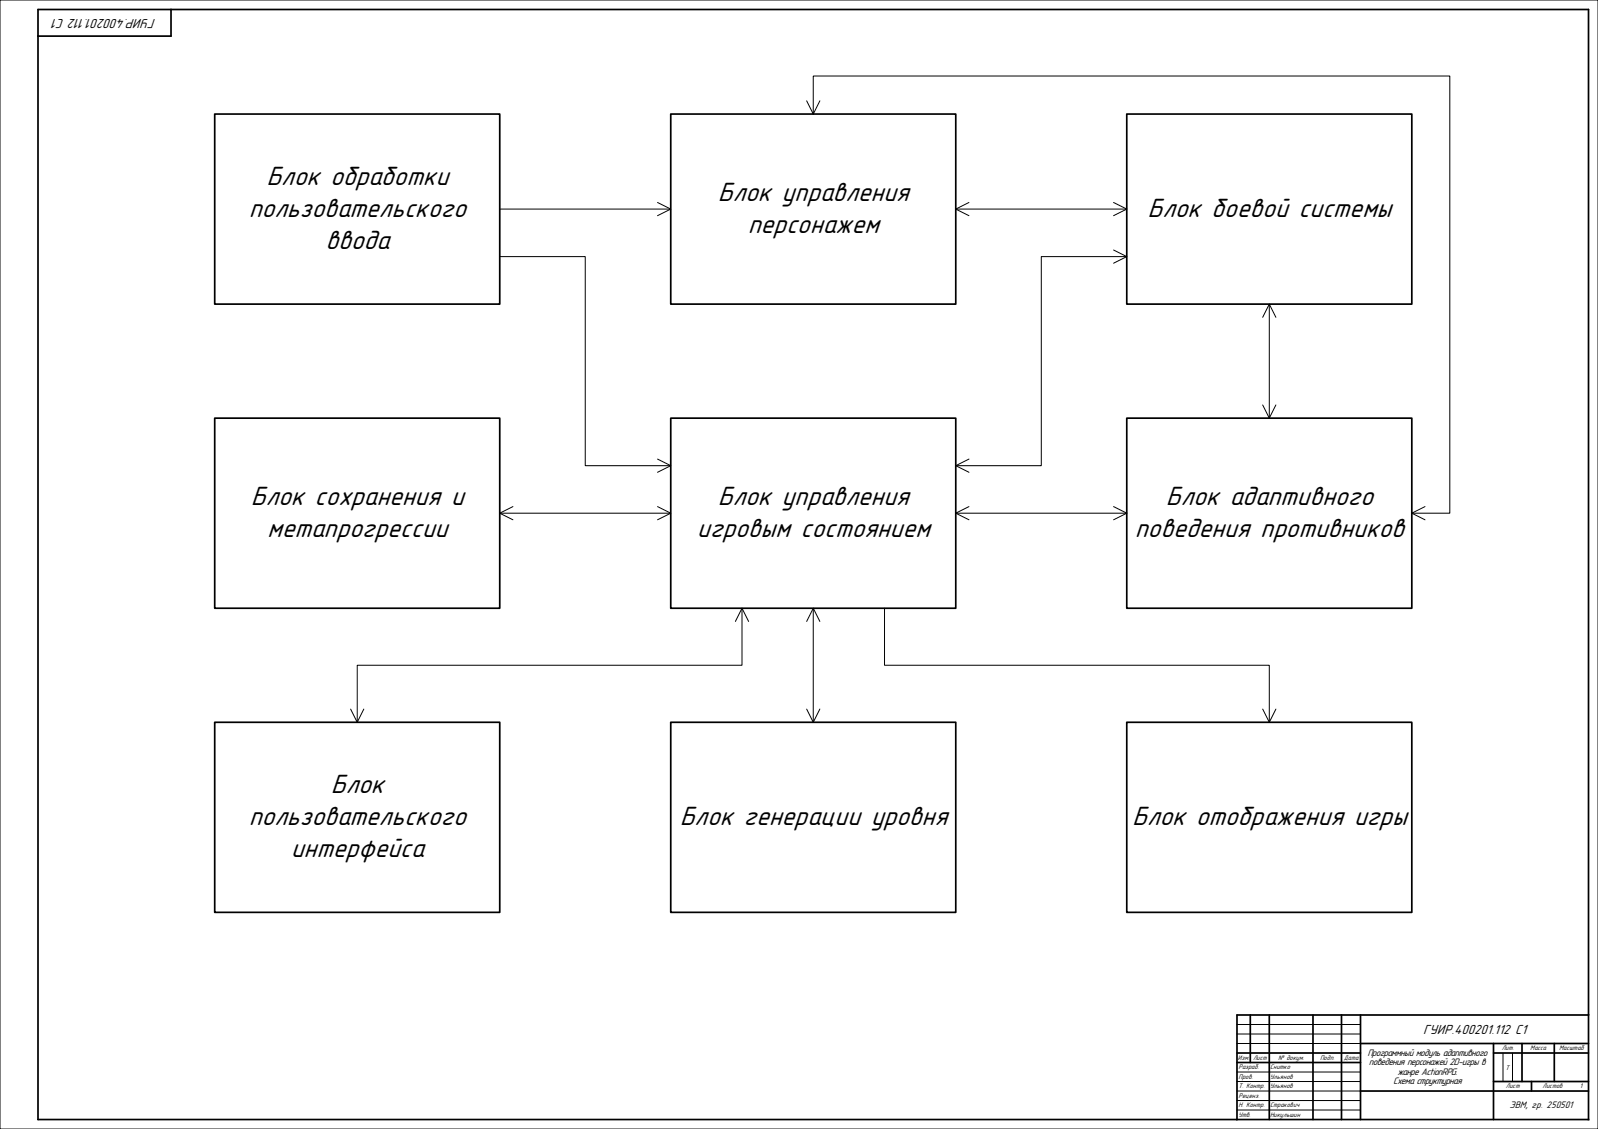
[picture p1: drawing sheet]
<svg xmlns="http://www.w3.org/2000/svg" width="841mm" height="594mm" viewBox="0 0 841 594" stroke-linecap="round" stroke-linejoin="round" font-family="sans-serif">
<defs><g id="words">
<g font-size="14.8">
<text x="140" y="97">Блок обработки</text>
<text x="378" y="106">Блок управления</text>
<text x="131" y="114">пользовательского</text>
<text x="604" y="114">Блок боевой системы</text>
<text x="394" y="123">персонажем</text>
<text x="171" y="131">ввода</text>
<text x="132" y="266">Блок сохранения и</text>
<text x="378" y="266">Блок управления</text>
<text x="614" y="266">Блок адаптивного</text>
<text x="141" y="283">метапрогрессии</text>
<text x="367" y="283">игровым состоянием</text>
<text x="597" y="283">поведения противников</text>
<text x="174" y="417">Блок</text>
<text x="131" y="434">пользовательского</text>
<text x="358" y="434">Блок генерации уровня</text>
<text x="596" y="434">Блок отображения игры</text>
<text x="153" y="451">интерфейса</text>
</g>
<g font-size="7.4">
<text x="82" y="10" transform="rotate(-180 82 10)">ГУИР.400201.112 С1</text>
<text x="749" y="544">ГУИР.400201.112 С1</text>
</g>
<g font-size="5.3">
<text x="720" y="555">Программный модуль адаптивного</text>
<text x="720" y="560">поведения персонажей 2D-игры в</text>
<text x="735" y="565">жанре ActionRPG.</text>
<text x="733" y="570">Схема структурная</text>
<text x="794" y="583">ЭВМ, гр. 250501</text>
</g>
<g font-size="3.7">
<text x="651" y="558">Изм.</text>
<text x="659" y="558">Лист</text>
<text x="673" y="558">№ докум.</text>
<text x="695" y="558">Подп.</text>
<text x="707" y="558">Дата</text>
<text x="790" y="553">Лит.</text>
<text x="805" y="553">Масса</text>
<text x="821" y="553">Масштаб</text>
<text x="652" y="563">Разраб.</text>
<text x="668" y="563">Снитко</text>
<text x="792" y="563">Т</text>
<text x="652" y="568">Пров.</text>
<text x="668" y="568">Ульянов</text>
<text x="652" y="573">Т. Контр.</text>
<text x="668" y="573">Ульянов</text>
<text x="792" y="573">Лист</text>
<text x="812" y="573">Листов</text>
<text x="831" y="573">1</text>
<text x="652" y="578">Реценз.</text>
<text x="652" y="583">Н. Контр.</text>
<text x="652" y="588">Утв.</text>
<text x="668" y="583">Стракович</text>
<text x="668" y="588">Никульшин</text>
</g>
</g></defs>
<path d="M0 0h841v594h-841zM651 539h65M651 544h65M651 549h65M791 554v15M796 554v15M651 564h65M651 569h65M651 574h65M651 579h65M651 584h65" fill="none" stroke="#000" stroke-width=".53"/>
<g fill="none" stroke="#000" stroke-width=".9">
<path d="M20 5h816v584h-816zM90 5v14h-70M658 534v25M668 534v55M691 534v55M706 534v55M716 534v55M836 534h-185v55M651 559h65M651 554h65M716 549h120M786 549v40"/>
<path d="M786 554h50M801 549v20M818 549v20M716 574h120M786 569h50M806 569v5"/>
</g>
<path d="M113 60h150v100h-150z" fill-rule="evenodd" fill="#fff"/>
<path d="M113 60h150v100h-150z" fill="none" stroke="#000" stroke-width=".9"/>
<path d="M353 60h150v100h-150z" fill-rule="evenodd" fill="#fff"/>
<path d="M353 60h150v100h-150z" fill="none" stroke="#000" stroke-width=".9"/>
<path d="M263 110h90M346 107l7 3-7 3" fill="none" stroke="#000" stroke-width=".53"/>
<path d="M593 60h150v100h-150z" fill-rule="evenodd" fill="#fff"/>
<path d="M593 60h150v100h-150z" fill="none" stroke="#000" stroke-width=".9"/>
<path d="M113 220h150v100h-150z" fill-rule="evenodd" fill="#fff"/>
<path d="M113 220h150v100h-150z" fill="none" stroke="#000" stroke-width=".9"/>
<path d="M353 220h150v100h-150z" fill-rule="evenodd" fill="#fff"/>
<path d="M353 220h150v100h-150z" fill="none" stroke="#000" stroke-width=".9"/>
<path d="M593 220h150v100h-150z" fill-rule="evenodd" fill="#fff"/>
<path d="M593 220h150v100h-150z" fill="none" stroke="#000" stroke-width=".9"/>
<path d="M113 380h150v100h-150z" fill-rule="evenodd" fill="#fff"/>
<path d="M113 380h150v100h-150z" fill="none" stroke="#000" stroke-width=".9"/>
<path d="M353 380h150v100h-150z" fill-rule="evenodd" fill="#fff"/>
<path d="M353 380h150v100h-150z" fill="none" stroke="#000" stroke-width=".9"/>
<path d="M263 270h90M270 267l-7 3 7 3M346 267l7 3-7 3M387 327l4-7 3 7M391 320v30h-203v30M425 327l3-7 3 7M428 320v60M185 373l3 7 3-7M425 373l3 7 3-7" fill="none" stroke="#000" stroke-width=".53"/>
<path d="M593 380h150v100h-150z" fill-rule="evenodd" fill="#fff"/>
<path d="M593 380h150v100h-150z" fill="none" stroke="#000" stroke-width=".9"/>
<g fill="none" stroke="#000" stroke-width=".53">
<path d="M425 53l3 7 3-7M428 60v-20h335v230h-20M503 110h90M510 107l-7 3 7 3M586 107l7 3-7 3M263 135h45v110h45M586 132l7 3-7 3M593 135h-45v110h-45M668 160v60M665 167l3-7 3 7M665 213l3 7 3-7M346 242l7 3-7 3"/>
<path d="M510 242l-7 3 7 3M503 270h90M510 267l-7 3 7 3M586 267l7 3-7 3M750 267l-7 3 7 3M466 320v30h202v30M665 373l3 7 3-7"/>
</g>
<use href="#words"/>
</svg>
